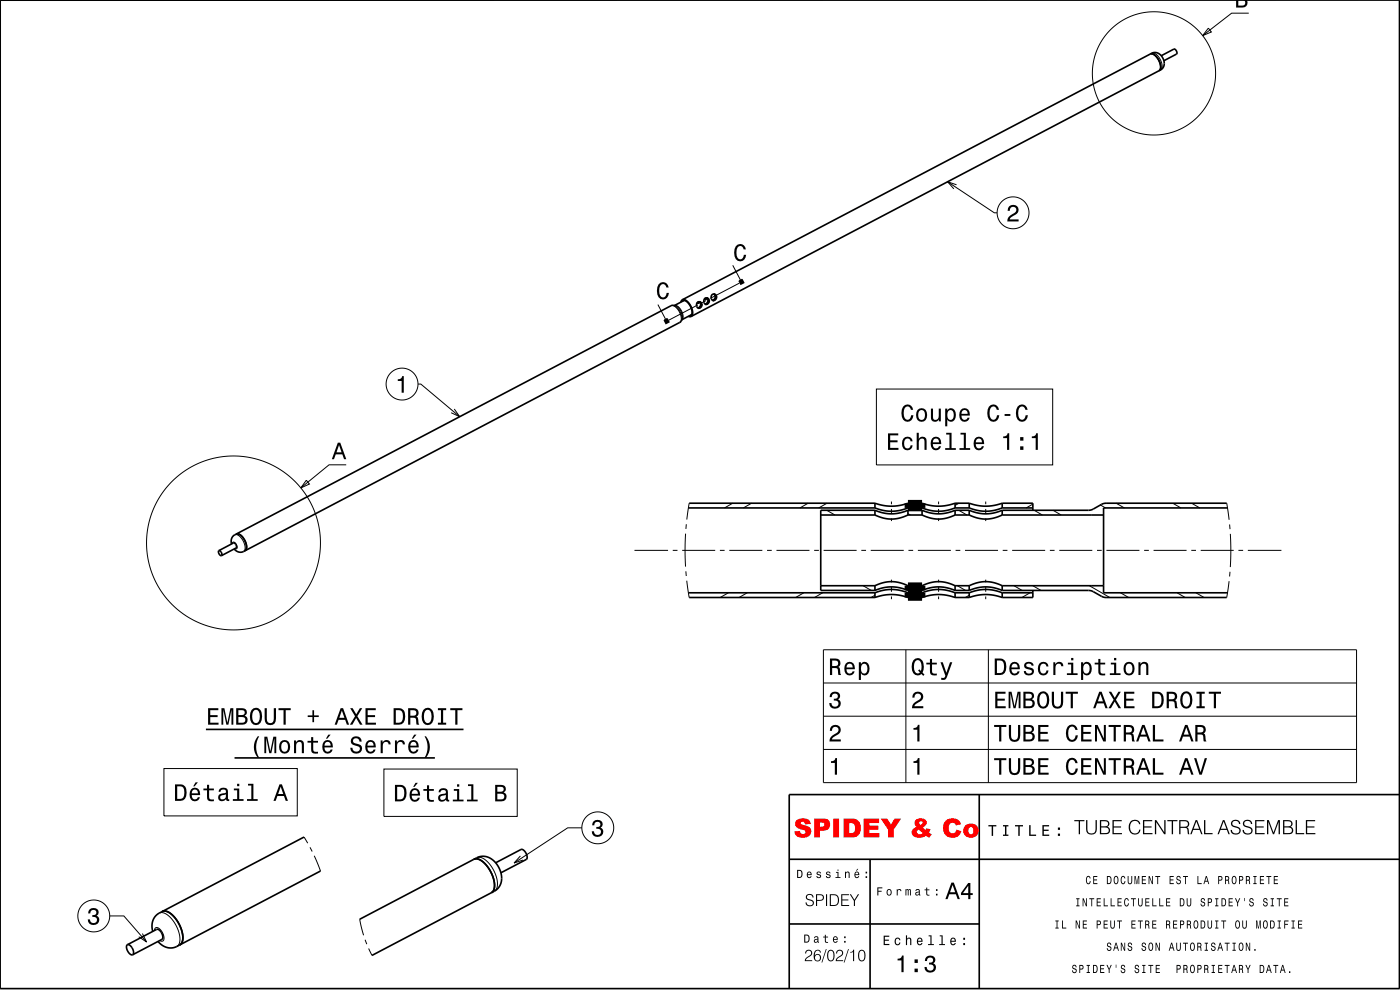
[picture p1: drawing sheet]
<svg xmlns="http://www.w3.org/2000/svg" width="297mm" height="210mm" viewBox="0 0 297 210" stroke-linecap="round" stroke-linejoin="round" font-family="sans-serif">
<g fill="none" stroke="#000" stroke-width=".21">
<path d="M244.4 11.3a1.85 1.85 0 0 1 1.8 1.4l.3 .7a1.28 1.28 0 0 1-.3 1.4M155.4 56.3l1.9 3.5M157.2 59.2l.1 .6-.5-.4M139.6 64.6l1.8 3.6M141.4 67.5v.7l-.5-.5M142.3 64.9a1.83 1.83 0 0 1 1.9 1.4l.3 .9a1.09 1.09 0 0 1-.3 1.2M142.8 64.8a2.97 2.97 0 0 1 1.8 3.2M143.1 64.8a2.27 2.27 0 0 1 1.8 2.4l-.2 .6M143.2 64.8a2.68 2.68 0 0 1 1.5 3M148 64.7l-6.1 3.2M149.8 63.8l-.9 .4M156.9 60l-6.2 3.3"/>
<path d="M49.3 115.3l.1-.3a.93 .93 0 0 1 .7 1.4h-.2M49.8 113.4a1.85 1.85 0 0 1 1.9 1.5l.2 .7a1.28 1.28 0 0 1-.2 1.4M134.6 116.7h7.1M142.7 116.7h1M144.7 116.7h7M145.4 113.2l-.1 3.2 .1 3.8M145.6 111.2l-.1 1M146.2 106.7l-.5 3.5M152.7 116.7h1M154.7 116.7h7M155.4 106.7l-1.7 1M159.4 106.7l-1.7 1"/>
<path d="M162.7 116.7h1M164.7 116.7h7M171.4 106.7l-1.7 1M172.7 116.7h1M174.7 116.7h7M175.4 108.2l1.7 1M175.4 106.7l-1.7 1M182.7 116.7h1M184.7 116.7h7M189.1 106.4v.6M189.1 108v1M189.1 110v.5"/>
<path d="M192.6 108.9l.5 .3M192.7 116.7h1M194.7 116.7h7M199.1 106.4v.6M199.1 108v1M199.1 110v.5M202.7 116.7h1M203.4 108.2l1.7 1M203.4 106.7l-.8 .5M204.7 116.7h7M209.1 106.4v.6M209.1 108v1"/>
<path d="M209.1 110v.5M212.7 116.7h1M214.7 116.7h7M219.1 106.9l-1.4 .8M219.4 108.2l1.7 1M222.7 116.7h1M223.4 108.2l1.7 1M224.7 116.7h7M232.7 116.7h1M233.4 107.1l1.1 .6M234.7 116.7h7M236.8 106.7l1.7 1"/>
<path d="M242.7 116.7h1M244.7 116.7h7M248.8 106.7l1.7 1M252.7 116.7h1M252.8 106.7l1.7 1M254.7 116.7h7M260.2 106.7l.5 3.6M260.9 111.3v.9M261 113.2l.1 3.8-.1 3.3M262.7 116.7h1M264.7 116.7h7.1M145.5 121.2l.1 1"/>
<path d="M145.7 123.2l.5 3.5M154.5 125.7l-1.7 1M158.5 125.7l-1.7 1M170.5 125.7l-1.7 1M174.5 125.7l-1.7 1M183.1 124.2l1.7 1M185.6 126.3l-.8 .4M189.1 123v.5M189.1 124.5v1M189.1 126.5v.6M199.1 123v.5M199.1 124.5v1"/>
<path d="M199.1 126.5v.6M203.1 124.2l1.7 1M205.6 126.3l-.8 .4M209.1 123v.5M209.1 124.5v1M209.1 126.5v.6M215.1 124.2l1.7 1M218.5 125.7l-1.7 1M219.1 124.2l1.7 1M231.1 124.2l4.3 2.5M237.7 125.7l1.7 1M249.7 125.7l1.7 1"/>
<path d="M253.7 125.7l1.7 1M260.7 123.3l-.5 3.4M260.9 121.3l-.1 1M64.5 177.6l.8 1.3M65.8 179.7l.4 .9M32.8 197.4a.57 .57 0 0 1 .4-.7 .57 .57 0 0 1 .7 .3l.5 .8a1.41 1.41 0 0 1 .1 1.8l-.6-.1M33.8 193.7a2.61 2.61 0 0 1 2.8 1.4 5.8 5.8 0 0 1 1.3 5.2l-.4 .5M66.7 181.5l1.3 3.3M76.3 195l.8 3.4M77.5 199.3l.3 1M101.2 182a2.61 2.61 0 0 1 2.7 1.4 5.8 5.8 0 0 1 1.4 5.2l-.4 .4M78.2 201.2l.7 1.5"/>
<circle cx="244.8" cy="15.6" r="13.1"/>
<circle cx="49.5" cy="115.2" r="18.4"/>
</g>
<path d="M192.6 106.7h3v1h-3zM192.6 124.2h3v1h-3zM192.6 125.7h3v1h-3z" fill="none" stroke="#000" stroke-width="1.4" stroke-linecap="butt"/>
<g fill="none" stroke="#000" stroke-width=".35">
<path d="M244 11.5a1.85 1.85 0 0 1 1.9 1.4l.2 .7a1.28 1.28 0 0 1-.2 1.4M244 11.5l.8-.4 .7 .1 .6 .4 .6 .7 .3 1-.1 .7-.3 .6-.7 .4M244 11.5l-99.2 52.1M245.9 15l-99.3 52.1M246.4 11.8l2.6-1.4a.77 .77 0 0 1 .6 1.1l-2.7 1.4M143.2 64.8h-.8l-92.3 48.5M144.6 64a.67 .67 0 0 1 1.2 .1l.8 1.2a1.13 1.13 0 0 1-.2 1.7h-.2M144.7 67.8l-.5 .6-92.2 48.4M144.8 63.6a1.85 1.85 0 0 1 1.8 1.4l.3 .7a1.28 1.28 0 0 1-.3 1.4M144.8 63.6l-.4 .5M145.2 63.7l-2.1 1.1M146 67.1h.6"/>
<path d="M146.7 66.7l-2 1.1M148 64.1l.4-.1 .5 .4-.1 .6-.4 .4-.3-.1-.3-.3v-.4zM148.2 64l-.3 .3M148.3 64l.3 .3v.4l-.2 .4-.3 .2M148.3 64l-.4 .3M148.3 64l.4 .2 .1 .3-.1 .5-.3 .3-.3 .1 .6-.5v-.6l-.4-.3-.5 .3M148.4 64.1l-.6 .2M149.5 63.3l.5-.1 .4 .4v.6l-.4 .4-.4-.1-.2-.3-.1-.5zM149.7 63.2l-.3 .2M149.8 63.2l.3 .2 .1 .4-.2 .4-.4 .3M149.8 63.2l-.4 .3M149.9 63.2l-.5 .3"/>
<path d="M149.9 63.2l.3 .2 .2 .5-.2 .4-.5 .3 .4-.3 .2-.4-.1-.4zM150 63.3l-.6 .2M151 62.5l.5-.1 .5 .4-.1 .5-.4 .4h-.3l-.3-.3v-.5zM151.4 62.4l.3 .3v.4l-.2 .4-.3 .2M151.4 62.4l.4 .2 .1 .5-.3 .4-.4 .2M151.4 62.4l.4 .2 .1 .5-.2 .4-.5 .3M46.4 116.8l3.1-1.6a.76 .76 0 0 1 .6 1l-3.1 1.7M46.4 116.8a.76 .76 0 0 0 .6 1.1M46.4 116.8a.76 .76 0 0 1 .6 1.1M49.7 116.5l1 .6h.7l.6-.3M50.1 113.3a1.85 1.85 0 0 1 1.9 1.4l.2 .7a1.28 1.28 0 0 1-.2 1.4M50.1 113.3a1.87 1.87 0 0 1 1.9 1.4l.2 .7a1.28 1.28 0 0 1-.2 1.4"/>
<path d="M50.1 113.3l-.6 .3-.3 .5-.2 .6 .1 .7M146 107.7h39.6M146.2 106.7h39.4M174.1 109.2h11.5M185.6 106.7l1.8 .5 1.7 .2 1.7-.2 1.8-.5M185.6 107.7l1 .4a8.9 8.9 0 0 0 6-.4M185.6 108.2l1.6 .6 1.8 .2 1.8-.2 1.8-.6M185.6 109.2l2.1 .8a7.6 7.6 0 0 0 4.9-.8M185.6 106.7v1M185.6 108.2v1M185.6 108.2h-11.5v17h11.5M192.6 106.7v1"/>
<path d="M192.6 108.2v1M192.6 107.7h3M192.6 106.7h3M192.6 108.2h3M192.6 109.2h3M195.6 107.7l1 .4a8.9 8.9 0 0 0 6-.4M195.6 106.7l1.8 .5 1.7 .2 1.7-.2 1.8-.5M195.6 108.2l1.6 .6 1.8 .2 1.8-.2 1.8-.6M195.6 109.2l2.1 .8a7.6 7.6 0 0 0 4.9-.8M195.6 106.7v1M195.6 108.2v1M202.6 107.7h3"/>
<path d="M202.6 106.7h3M202.6 106.7v1M202.6 108.2v1M202.6 108.2h3M202.6 109.2h3M205.6 107.7l1 .4a8.9 8.9 0 0 0 6-.4M205.6 106.7l1.8 .5 1.7 .2 1.7-.2 1.8-.5M205.6 108.2l1.6 .6 1.8 .2 1.8-.2 1.8-.6M205.6 109.2l2.1 .8a7.5 7.5 0 0 0 4.9-.8M205.6 106.7v1M205.6 108.2v1M212.6 106.7h6.5v1.5"/>
<path d="M212.6 107.7h6.5M212.6 106.7v1M212.6 108.2v1M212.6 109.2h21.5M260.2 106.7h-25.6l-.7 .2-2 1.1-.7 .2h-18.6M260.4 107.7h-26.3v18h26.3M146 125.7h39.6M146.2 126.7h39.4M174.1 124.2h11.5M185.6 125.7l.7-.2a8.9 8.9 0 0 1 6.3 .2M185.6 126.7l1.8-.4 1.6-.2 1.8 .2 1.8 .4M185.6 125.2l1.8-.5 1.6-.2 1.9 .2 1.7 .5"/>
<path d="M185.6 124.2l1.3-.5a7.4 7.4 0 0 1 5.7 .5M185.6 124.2v1M185.6 125.7v1M192.6 124.2v1M192.6 125.7v1M192.6 125.7h3M192.6 126.7h3M192.6 125.2h3M192.6 124.2h3M195.6 125.7l.7-.2a8.9 8.9 0 0 1 6.3 .2M195.6 126.7l1.8-.4 1.6-.2 1.8 .2 1.8 .4M195.6 125.2l1.8-.5 1.6-.2 1.9 .2 1.7 .5"/>
<path d="M195.6 124.2l1.3-.5a7.4 7.4 0 0 1 5.7 .5M195.6 124.2v1M195.6 125.7v1M202.6 125.7h3M202.6 126.7h3M202.6 124.2v1M202.6 125.7v1M202.6 125.2h3M202.6 124.2h3M205.6 125.7l.7-.2a8.9 8.9 0 0 1 6.3 .2M205.6 126.7l1.8-.4 1.6-.2 1.8 .2 1.8 .4M205.6 125.2l1.8-.5 1.6-.2 1.9 .2 1.7 .5"/>
<path d="M205.6 124.2l1.3-.5a7.4 7.4 0 0 1 5.7 .5M205.6 124.2v1M205.6 125.7v1M212.6 125.2h18.4l.7 .2 2.2 1.2 .7 .1h25.6M212.6 125.7h6.5M212.6 124.2v1M212.6 125.7v1M212.6 124.2h21.5M219.1 125.2v1.5h-6.5M64.5 177.6l-30.1 15.8M207.7 168.6v41.1M296.9 168.6h-129.5v41.1"/>
<path d="M33.5 199.7l1.1 .9 1.1 .4h1.2l1.2-.6M34.4 193.4a2.6 2.6 0 0 1 2.8 1.4 5.8 5.8 0 0 1 1.4 5.2l-.5 .4M34.4 193.4a2.66 2.66 0 0 1 2.8 1.4 5.7 5.7 0 0 1 1.4 5.2l-.5 .4M34.4 193.4l-1.1 .6-.7 .9-.4 1.4 .2 1.3M68 184.8l-29.9 15.6M100.5 182.3a2.6 2.6 0 0 1 2.8 1.4 5.8 5.8 0 0 1 1.4 5.2l-.4 .5M100.5 182.3l1.3-.6h1.2l1.2 .5 1.1 1.1 .8 1.3 .3 1.6-.2 1.3-.7 1.1-26.6 14.1M100.5 182.3l-24.2 12.7M105.1 183l5.4-2.8a1.53 1.53 0 0 1 1.1 2.1l-5.3 2.8M167.4 196h40.3M167.4 182.3h129.5M184.6 182.3v27.4"/>
<path d="M27 200.4l6.2-3.3a1.53 1.53 0 0 1 1.1 2.2l-6.2 3.2M27 200.4a1.54 1.54 0 0 0 1.1 2.1M27 200.4a1.53 1.53 0 0 1 1.1 2.1M296.9 209.7v-209.7h-296.9v209.7h296.9"/>
</g>
<path d="M157.7 59.6l-.8 .4M141.9 67.9l-.9 .5" fill="none" stroke="#000" stroke-width="1" stroke-linecap="butt"/>
<g fill="#000">
<path d="M209.7 175v.3h.7v2h.3v-2h.7v-.3zM212.8 175v.3h.4v1.7h-.4v.3h1.1v-.3h-.4v-1.7h.4v-.3zM215.3 175v.3h.7v2h.3v-2h.7v-.3zM218.3 175v2.3h1.5v-.3h-1.2v-2zM221.1 175v2.3h1.5v-.3h-1.2v-.7h1.1v-.3h-1.1v-.7h1.2v-.3zM224.4 176.8v.5h.5v-.5zM224.4 175.5v.5h.5v-.5z" fill-rule="evenodd"/>
<path d="M227.9 174v.2h.9v2.8h.3v-2.8h1v-.2zM230.4 174v1.9a1.14 1.14 0 0 0 1.1 1.1 1.14 1.14 0 0 0 1.2-1.1v-1.9h-.3v1.8a.87 .87 0 0 1-.9 1 .87 .87 0 0 1-.8-1v-1.8zM233.3 174v3h.9a1.02 1.02 0 0 0 1.3-.6 .8 .8 0 0 0-.6-1 .77 .77 0 0 0 .4-1 .77 .77 0 0 0-1-.4zM233.6 174.2a1.41 1.41 0 0 1 1.4 .3 .52 .52 0 0 1-.4 .8h-1zM233.6 175.5h.8a.62 .62 0 0 1 .8 .6 .62 .62 0 0 1-.8 .6h-.8zM236 174v3h2v-.3h-1.7v-1.2h1.5v-.2h-1.5v-1.1h1.7v-.2zM239.8 174.3l-.3 .5a1.54 1.54 0 0 0 .2 1.6 1.54 1.54 0 0 0 1.5 .6l.6-.6 .1-.4h-.2a.95 .95 0 0 1-.9 .8 .95 .95 0 0 1-1-.8 1.35 1.35 0 0 1 1-1.9 .81 .81 0 0 1 .8 .7h.3a1.2 1.2 0 0 0-.9-.9 1.2 1.2 0 0 0-1.2 .4zM242.5 174v3h2v-.3h-1.8v-1.2h1.6v-.2h-1.6v-1.1h1.7v-.2zM245 174v3h.3v-2.6l1.7 2.6h.3v-3h-.3v2.5l-1.7-2.5zM247.6 174v.2h1v2.8h.3v-2.8h.9v-.2zM250.2 174v3h.2v-1.4h1.2a1.07 1.07 0 0 1 .4 1.2l.3 .2-.2-1.3-.3-.2a.84 .84 0 0 0 .4-1.1 .84 .84 0 0 0-1-.4zM250.4 174.2a1.43 1.43 0 0 1 1.6 .3 .61 .61 0 0 1-.1 .7 .61 .61 0 0 1-.7 .2h-.8zM253.6 174l-1.1 3h.3l.3-1h1.4l.3 1h.3l-1.1-3zM253.8 174.3l.6 1.5h-1.2zM255.4 174v3h1.8v-.3h-1.5v-2.7zM259.4 174l-1.1 3h.3l.3-1h1.4l.3 1h.3l-1.1-3zM259.6 174.3l.6 1.5h-1.2zM261.4 174.1a.87 .87 0 0 0-.1 1.1 .87 .87 0 0 0 .9 .4 .62 .62 0 0 1 .7 .6 .62 .62 0 0 1-.7 .6 .72 .72 0 0 1-.9-.7h-.2a1.09 1.09 0 0 0 1 1 1.09 1.09 0 0 0 1.1-.9 1.49 1.49 0 0 0-1.5-1.1 .6 .6 0 0 1-.1-.8 .6 .6 0 0 1 .8-.1l.3 .1 .1 .5h.3a1.04 1.04 0 0 0-.6-.9 1.04 1.04 0 0 0-1.1 .2zM263.9 174.1a.87 .87 0 0 0-.1 1.1 .87 .87 0 0 0 1 .4 .67 .67 0 0 1 .6 .9 .67 .67 0 0 1-1 .2l-.5-.3v-.3h-.3a1.08 1.08 0 0 0 1 1 1.08 1.08 0 0 0 1.1-.9 1.48 1.48 0 0 0-1.5-1.1 .6 .6 0 0 1-.1-.8 .6 .6 0 0 1 .8-.1l.3 .1 .2 .5h.3a1.04 1.04 0 0 0-.7-.9 1.04 1.04 0 0 0-1.1 .2zM266.3 174v3h2v-.3h-1.8v-1.2h1.6v-.2h-1.6v-1.1h1.7v-.2zM268.8 174v3h.3v-2.7l.9 2.7h.3l.9-2.7v2.7h.3v-3h-.4l-.9 2.6-1-2.6zM272.2 174v3h.8a1.02 1.02 0 0 0 1.3-.6 .8 .8 0 0 0-.5-1 .77 .77 0 0 0 .4-1 .77 .77 0 0 0-1-.4zM272.5 174.2a1.42 1.42 0 0 1 1.4 .3 .52 .52 0 0 1-.4 .8h-1zM272.5 175.5h.8a.62 .62 0 0 1 .8 .6 .62 .62 0 0 1-.8 .6h-.8zM274.9 174v3h1.8v-.3h-1.6v-2.7zM277 174v3h2v-.3h-1.7v-1.2h1.5v-.2h-1.5v-1.1h1.7v-.2z" fill-rule="evenodd"/>
<path d="M169.1 184.5v1.7a.93 .93 0 0 0 1.1-.5 .93 .93 0 0 0-.4-1.2zM169.3 184.7a.65 .65 0 0 1 .7 .7 .65 .65 0 0 1-.7 .6zM171.3 185l-.1 .3a.62 .62 0 0 0 0 .7 .62 .62 0 0 0 .8 .2l.2-.3-.6 .2-.2-.5 .8-.1a.53 .53 0 0 0-.3-.6 .53 .53 0 0 0-.6 .1zM171.5 185.2l.3-.1 .2 .4h-.6zM173.3 185a.52 .52 0 0 0 .1 .6 .52 .52 0 0 0 .5 .1 .28 .28 0 0 1-.2 .4 .28 .28 0 0 1-.3-.3h-.2a.47 .47 0 0 0 .6 .5 .47 .47 0 0 0 .2-.8l-.5-.1a.25 .25 0 0 1 .2-.4 .25 .25 0 0 1 .3 .3h.2l-.3-.4zM175.4 185a.52 .52 0 0 0 0 .6 .52 .52 0 0 0 .6 .1 .28 .28 0 0 1-.3 .4 .28 .28 0 0 1-.3-.3h-.2a.47 .47 0 0 0 .6 .5 .47 .47 0 0 0 .2-.8l-.5-.1a.25 .25 0 0 1 .2-.4 .25 .25 0 0 1 .3 .3h.2l-.3-.4zM177.3 185v.1h.4v1h-.5v.1h1.1v-.1h-.4v-1.1zM177.7 184.5v.2h.2v-.2zM179.3 184.9v1.3h.2v-.9l.3-.2 .2 .2v.9h.2v-.8a.41 .41 0 0 0-.2-.5 .41 .41 0 0 0-.5 .2v-.2zM181.8 184.3l-.2 .4 .5-.4zM181.4 185l-.1 .3a.62 .62 0 0 0 0 .7 .62 .62 0 0 0 .8 .2l.2-.3-.6 .2-.2-.5 .8-.1a.53 .53 0 0 0-.3-.6 .53 .53 0 0 0-.6 .1zM181.6 185.2l.3-.1 .2 .4h-.6zM183.6 185.9v.3h.4v-.3zM183.6 184.9v.4h.4v-.4z" fill-rule="evenodd"/>
<path d="M171.2 189.8a.73 .73 0 0 0-.2 .9 .73 .73 0 0 0 .9 .3 .56 .56 0 0 1 .5 .8 .56 .56 0 0 1-.9 .2l-.3-.3-.1-.3h-.2a.88 .88 0 0 0 .9 .9 .88 .88 0 0 0 .8-1l-.4-.4-.6-.2a.46 .46 0 0 1-.4-.5 .46 .46 0 0 1 .6-.4 .54 .54 0 0 1 .6 .6h.2a.87 .87 0 0 0-.5-.8 .87 .87 0 0 0-.9 .2zM173.1 189.7v2.5h.2v-1.1a1.07 1.07 0 0 0 1.5-.7 .68 .68 0 0 0-.8-.7zM173.3 189.9h.7a.5 .5 0 0 1 .6 .4 .5 .5 0 0 1-.4 .6h-.9zM175.2 189.7v2.5h.3v-2.5zM176 189.7v2.5a1.66 1.66 0 0 0 1.9-.5 1.27 1.27 0 0 0 0-1.4 1.27 1.27 0 0 0-1.3-.6zM176.3 189.9a1.22 1.22 0 0 1 1.4 .5 1.12 1.12 0 0 1-.1 1.3 1.12 1.12 0 0 1-1.3 .3zM178.5 189.7v2.5h1.6v-.2h-1.4v-1h1.3v-.2h-1.3v-.9h1.4v-.2zM180.3 189.7l.8 1.4v1.1h.3v-1.1l.9-1.4h-.3l-.7 1.2-.8-1.2z" fill-rule="evenodd"/>
<path d="M170.6 198.2v1.8a.92 .92 0 0 0 1.1-.6 .92 .92 0 0 0-.4-1.1zM170.8 198.4a.65 .65 0 0 1 .7 .7 .65 .65 0 0 1-.7 .7zM172.8 198.7l-.1 .3h.2a.26 .26 0 0 1 .3-.2 .26 .26 0 0 1 .2 .3 .49 .49 0 0 0-.7 .2 .49 .49 0 0 0 .2 .7l.5-.2 .1 .1 .3 .1v-.2h-.2l-.1-1.1-.3-.1zM172.9 199.5a.28 .28 0 0 1 .5 0 .28 .28 0 0 1-.5 0zM175 198.3v.4h-.4v.2h.4l.1 1 .6 .1v-.2l-.5-.1v-.2v-.6h.5v-.2h-.5v-.4zM176.8 198.8l-.1 .2a.62 .62 0 0 0 .1 .8 .62 .62 0 0 0 .7 .1l.2-.3-.6 .2-.2-.4 .8-.1a.53 .53 0 0 0-.2-.6 .53 .53 0 0 0-.7 .1zM177 198.9l.3-.1 .2 .4h-.6zM179.1 199.6v.4h.3v-.4zM179.1 198.6v.4h.3v-.4z" fill-rule="evenodd"/>
<path d="M186.1 188.2v1.7h.2v-.7h.7v-.2h-.7v-.6h.9v-.2zM188.2 188.8l-.1 .2a.62 .62 0 0 0 .1 .8 .62 .62 0 0 0 .8 0l.1-.2a.62 .62 0 0 0-.1-.8 .62 .62 0 0 0-.8 0zM188.4 188.9l.1-.1a.49 .49 0 0 1 .5 .5 .49 .49 0 0 1-.5 .5l-.2-.3zM190.2 188.6v1.3h.2l.1-1 .4-.1 .1 .2h.2a.42 .42 0 0 0-.3-.4 .42 .42 0 0 0-.5 .2v-.2zM192.1 188.6v1.3h.2v-1l.2-.1 .1 1.1h.2v-1l.1-.1 .1 1.1h.2l-.1-1.3-.4 .2-.2-.2-.2 .2v-.2zM194.3 188.7l-.1 .3h.2a.26 .26 0 0 1 .3-.2 .26 .26 0 0 1 .2 .3 .49 .49 0 0 0-.6 .2 .49 .49 0 0 0 .1 .7l.5-.2 .1 .1h.3v-.1h-.2l-.1-1.1zM194.4 189.5a.28 .28 0 0 1 .5 0 .28 .28 0 0 1-.5 0zM196.5 188.3v.4h-.4v.1h.4l.1 1.1 .6 .1v-.2l-.5-.1v-.2v-.7h.5v-.1h-.5v-.4zM198.6 189.6v.3h.3v-.3zM198.6 188.6v.4h.3v-.4z" fill-rule="evenodd"/>
<path d="M201.8 187.2l-1.2 3.5h.4l.4-1h1.4l.4 1h.4l-1.3-3.5zM202.1 187.7l.5 1.6h-1.1zM205.4 187.3l-1.5 2.1v.5h1.5v.8h.5v-.8h.5v-.4h-.5v-2.2zM205.4 187.9v1.6h-1.1z" fill-rule="evenodd"/>
<path d="M223.9 195.3v.2h.2v1.3h-.2v.2h.7v-.2h-.3v-1.3h.3v-.2zM225.3 195.3v1.7h.9v-.2h-.7v-1.5zM228.2 195.3v1.7h.2v-1.4l.5 1.4h.2v-1.7h-.2v1.4l-.5-1.4zM229.7 195.3v1.7h.9v-.2h-.7v-.6h.6v-.2h-.6v-.5h.7v-.2zM232.7 195.3v1.7h.1v-.8a.52 .52 0 0 0 .7-.3 .52 .52 0 0 0-.4-.6zM232.8 195.5h.3a.29 .29 0 0 1 .3 .3 .29 .29 0 0 1-.3 .2h-.3zM234.1 195.3v1.7h.9v-.2h-.7v-.6h.6v-.2h-.6v-.5h.7v-.2zM235.5 195.3v1a.54 .54 0 0 0 .5 .7l.5-.4v-1.3h-.2v1.2l-.3 .3-.3-.3v-1.2zM237 195.3v.2h.4v1.5h.2v-1.5h.4v-.2zM240 195.3v1.7h.9v-.2h-.7v-.6h.6v-.2h-.6v-.5h.7v-.2zM241.4 195.3v.2h.4v1.5h.2v-1.5h.4v-.2zM242.9 195.3v1.7h.2v-.8l.5 .1 .1 .7h.2l-.2-.8a.7 .7 0 0 0-.1-.9zM243.1 195.5h.3a.29 .29 0 0 1 .2 .3 .29 .29 0 0 1-.3 .2h-.2zM244.4 195.3v1.7h.9v-.2h-.7v-.6h.7v-.2h-.7v-.5h.7v-.2zM247.4 195.3v1.7h.1v-.8l.5 .1 .1 .7h.2l-.2-.8a.7 .7 0 0 0-.1-.9zM247.5 195.5h.3a.29 .29 0 0 1 .3 .3 .29 .29 0 0 1-.3 .2h-.3zM248.9 195.3v1.7h.8v-.2h-.7v-.6h.7v-.2h-.7v-.5h.7v-.2zM250.3 195.3v1.7h.2v-.8a.52 .52 0 0 0 .7-.3 .52 .52 0 0 0-.4-.6zM250.5 195.5h.3a.29 .29 0 0 1 .2 .3 .29 .29 0 0 1-.2 .2h-.3zM251.8 195.3v1.7h.2v-.8l.4 .1 .1 .7h.2l-.2-.9a.49 .49 0 0 0 .2-.5 .49 .49 0 0 0-.4-.3zM252 195.5h.2a.29 .29 0 0 1 .3 .3 .29 .29 0 0 1-.3 .2h-.2zM253.5 195.3a1.15 1.15 0 0 0 .2 1.7 1.01 1.01 0 0 0 .6-.9 1.01 1.01 0 0 0-.6-.9zM253.6 195.5l.1-.1a.91 .91 0 0 1 0 1.4l-.3-.4v-.6zM254.7 195.3v1.7a.93 .93 0 0 0 1-.6 .93 .93 0 0 0-.3-1.1zM254.9 195.5a.68 .68 0 0 1 .7 .5 .68 .68 0 0 1-.4 .8h-.3zM256.2 195.3v1a.54 .54 0 0 0 .5 .7l.4-.4v-1.3h-.2v1.2l-.2 .3-.3-.3v-1.2zM257.8 195.3v.2h.2v1.3h-.2v.2h.7v-.2h-.3v-1.3h.3v-.2zM259.1 195.3v.2h.4v1.5h.2v-1.5h.4v-.2zM262.3 195.3a1.15 1.15 0 0 0 .2 1.7 1.02 1.02 0 0 0 0-1.8zM262.4 195.5l.1-.1a.91 .91 0 0 1 0 1.4l-.3-.4zM263.5 195.3v1a.54 .54 0 0 0 .5 .7l.5-.4v-1.3h-.2v1.2l-.3 .3-.3-.3v-1.2zM266.5 195.3v1.7h.1v-1.6l.3 1.6h.2l.2-1.6v1.6h.2v-1.7h-.3l-.2 1.5-.3-1.5zM268.2 195.3a1.15 1.15 0 0 0 .2 1.7 1.02 1.02 0 0 0 0-1.8zM268.3 195.5l.1-.1a.91 .91 0 0 1 0 1.4l-.3-.4zM269.4 195.3v1.7a.93 .93 0 0 0 1-.6 .93 .93 0 0 0-.3-1.1zM269.6 195.5a.68 .68 0 0 1 .7 .5 .68 .68 0 0 1-.4 .8h-.3zM271 195.3v.2h.3v1.3h-.3v.2h.7v-.2h-.2v-1.3h.2v-.2zM272.4 195.3v1.7h.2v-.8h.6v-.2h-.6v-.5h.8v-.2zM274 195.3v.2h.2v1.3h-.2v.2h.7v-.2h-.3v-1.3h.3v-.2zM275.4 195.3v1.7h.9v-.2h-.7v-.6h.6v-.2h-.6v-.5h.7v-.2z" fill-rule="evenodd"/>
<path d="M228.3 190.5v.2h.3v1.3h-.3v.3h.7v-.3h-.2v-1.3h.2v-.2zM229.7 190.5v1.8h.1v-1.5l.6 1.5h.2v-1.8h-.2v1.4l-.5-1.4zM231.1 190.5v.2h.4v1.6h.2v-1.6h.4v-.2zM232.7 190.5v1.8h.8v-.3h-.7v-.5h.7v-.2h-.7v-.6h.7v-.2zM234.1 190.5v1.8h.9v-.3h-.7v-1.5zM235.6 190.5v1.8h.9v-.3h-.7v-1.5zM237.1 190.5v1.8h.9v-.3h-.7v-.5h.6v-.2h-.6v-.6h.6v-.2zM238.8 190.6a1.15 1.15 0 0 0 .2 1.7 .61 .61 0 0 0 .5-.7h-.2l-.2 .5a.75 .75 0 0 1-.5-.7 .75 .75 0 0 1 .4-.7l.3 .4h.2l-.1-.3a.43 .43 0 0 0-.6-.2zM239.9 190.5v.2h.5v1.6h.1v-1.6h.5v-.2zM241.4 190.5l.1 1.4a.46 .46 0 0 0 .4 .4 .46 .46 0 0 0 .5-.4v-1.4h-.2v1.3l-.3 .3-.3-.3v-1.3zM243 190.5v1.8h.9v-.3h-.7v-.5h.6v-.2h-.6v-.6h.6v-.2zM244.5 190.5v1.8h.9v-.3h-.8v-1.5zM245.9 190.5v1.8h.9v-.3h-.7v-1.5zM247.4 190.5v1.8h.9v-.3h-.7v-.5h.6v-.2h-.6v-.6h.7v-.2zM250.3 190.5v1.8a.93 .93 0 0 0 1-.6 .93 .93 0 0 0-.3-1.1zM250.5 190.7a.68 .68 0 0 1 .6 .6 .68 .68 0 0 1-.4 .7h-.2zM251.7 190.5l.1 1.4a.46 .46 0 0 0 .4 .4 .46 .46 0 0 0 .5-.4v-1.4h-.2v1.3l-.3 .3-.2-.3-.1-1.3zM254.8 190.6a.59 .59 0 0 0 0 .7 .59 .59 0 0 0 .6 .3 .32 .32 0 0 1-.2 .5 .32 .32 0 0 1-.3-.4h-.2a.53 .53 0 0 0 .5 .6 .53 .53 0 0 0 .5-.6 .53 .53 0 0 0-.6-.5 .28 .28 0 0 1-.2-.3 .28 .28 0 0 1 .4-.2 .28 .28 0 0 1 .2 .4l.1-.1a.47 .47 0 0 0-.2-.5 .47 .47 0 0 0-.6 .1zM256.2 190.5v1.8h.2v-.8a.52 .52 0 0 0 .7-.3 .52 .52 0 0 0-.4-.7zM256.4 190.8h.3a.29 .29 0 0 1 .2 .2 .29 .29 0 0 1-.3 .3h-.2zM257.8 190.5v.2h.2v1.3h-.2v.3h.7v-.3h-.3v-1.3h.3v-.2zM259.1 190.5v1.8a.93 .93 0 0 0 1-.6 .93 .93 0 0 0-.3-1.1zM259.3 190.7a.68 .68 0 0 1 .7 .6 .68 .68 0 0 1-.4 .7h-.3zM260.6 190.5v1.8h.9v-.3h-.7v-.5h.7v-.2h-.7v-.6h.7v-.2zM262 190.5l.5 1.1v.7h.2v-.7l.4-1.1h-.2l-.3 .9-.4-.9zM264 190.5v.6h.1v-.6zM265.2 190.6a.59 .59 0 0 0-.1 .7 .59 .59 0 0 0 .6 .3 .32 .32 0 0 1-.2 .5 .32 .32 0 0 1-.3-.4h-.2a.53 .53 0 0 0 .5 .6 .53 .53 0 0 0 .5-.6 .53 .53 0 0 0-.6-.5 .28 .28 0 0 1-.2-.3 .28 .28 0 0 1 .4-.2 .28 .28 0 0 1 .2 .4l.2-.1a.47 .47 0 0 0-.3-.5 .47 .47 0 0 0-.5 .1zM268.1 190.6a.59 .59 0 0 0 0 .7 .59 .59 0 0 0 .6 .3 .32 .32 0 0 1-.2 .5 .32 .32 0 0 1-.4-.4h-.2a.53 .53 0 0 0 .6 .6 .53 .53 0 0 0 .5-.6 .53 .53 0 0 0-.7-.5 .28 .28 0 0 1-.1-.3 .28 .28 0 0 1 .3-.2 .28 .28 0 0 1 .2 .4l.2-.1a.47 .47 0 0 0-.2-.5 .47 .47 0 0 0-.6 .1zM269.6 190.5v.2h.2v1.3h-.2v.3h.7v-.3h-.3v-1.3h.3v-.2zM270.9 190.5v.2h.4v1.6h.2v-1.6h.4v-.2zM272.4 190.5v1.8h.9v-.3h-.7v-.5h.6v-.2h-.6v-.6h.7v-.2z" fill-rule="evenodd"/>
<path d="M230.7 185.8a1.15 1.15 0 0 0 .2 1.8 .6 .6 0 0 0 .5-.7h-.2l-.2 .4a.75 .75 0 0 1-.5-.6 .75 .75 0 0 1 .4-.7l.3 .3h.2l-.1-.2a.44 .44 0 0 0-.6-.3zM231.9 185.8v1.7h.9v-.2h-.7v-.5h.6v-.3h-.6v-.5h.7v-.2zM234.8 185.8v1.7a.93 .93 0 0 0 1-.5 .93 .93 0 0 0-.3-1.1zM235 186a.68 .68 0 0 1 .7 .6 .68 .68 0 0 1-.4 .7h-.3zM236.5 185.8a1.16 1.16 0 0 0 .3 1.8 1.01 1.01 0 0 0 .5-.9 1.01 1.01 0 0 0-.5-.9zM236.6 186h.2a.91 .91 0 0 1 0 1.4l-.3-.4zM238 185.8a1.15 1.15 0 0 0 .3 1.8 .6 .6 0 0 0 .5-.7h-.2l-.2 .4a.76 .76 0 0 1-.5-.6 .76 .76 0 0 1 .4-.7l.2 .3h.2v-.2a.44 .44 0 0 0-.7-.3zM239.2 185.8l.1 1.4a.46 .46 0 0 0 .4 .4 .46 .46 0 0 0 .5-.4v-1.4h-.2v1.3l-.3 .3-.3-.3v-1.3zM240.7 185.8v1.7h.1v-1.5l.3 1.5h.2l.2-1.5v1.5h.2v-1.7h-.3l-.2 1.5-.3-1.5zM242.2 185.8v1.7h.9v-.2h-.7v-.5h.6v-.3h-.6v-.5h.7v-.2zM243.7 185.8v1.7h.1v-1.4l.6 1.4h.2v-1.7h-.2v1.4l-.5-1.4zM245.1 185.8v.2h.4v1.5h.2v-1.5h.4v-.2zM248.1 185.8v1.7h.9v-.2h-.7v-.5h.6v-.3h-.6v-.5h.7v-.2zM249.7 185.9a.59 .59 0 0 0-.1 .7 .59 .59 0 0 0 .6 .3 .32 .32 0 0 1-.1 .5 .32 .32 0 0 1-.4-.4h-.2a.53 .53 0 0 0 .5 .6 .53 .53 0 0 0 .6-.6 .53 .53 0 0 0-.7-.5 .28 .28 0 0 1-.1-.3 .28 .28 0 0 1 .3-.2 .28 .28 0 0 1 .2 .3h.2a.47 .47 0 0 0-.3-.5 .47 .47 0 0 0-.5 .1zM251 185.8v.2h.4v1.5h.2v-1.5h.4v-.2zM254 185.8v1.7h.9v-.2h-.7v-1.5zM255.8 185.8l-.5 1.7h.2l.1-.5h.6l.1 .5h.2l-.5-1.7zM255.9 186.1l.2 .7h-.4zM258.4 185.8v1.7h.2v-.7a.52 .52 0 0 0 .7-.3 .52 .52 0 0 0-.4-.7zM258.6 186h.3a.28 .28 0 0 1 .3 .3 .28 .28 0 0 1-.3 .3h-.3zM259.9 185.8v1.7h.2v-.7l.4 .1 .1 .6h.2l-.2-.8a.5 .5 0 0 0 .2-.5 .5 .5 0 0 0-.4-.4zM260.1 186h.2a.28 .28 0 0 1 .3 .3 .28 .28 0 0 1-.3 .3h-.2zM261.6 185.8a1.15 1.15 0 0 0 .2 1.8 1.01 1.01 0 0 0 .6-.9 1.01 1.01 0 0 0-.6-.9zM261.7 186h.1a.9 .9 0 0 1 0 1.4l-.3-.4v-.6zM262.9 185.8v1.7h.1v-.7a.52 .52 0 0 0 .7-.3 .52 .52 0 0 0-.4-.7zM263 186h.3a.28 .28 0 0 1 .3 .3 .28 .28 0 0 1-.3 .3h-.3zM264.3 185.8v1.7h.2v-.7l.4 .1 .1 .6h.2l-.2-.8a.5 .5 0 0 0 .2-.5 .5 .5 0 0 0-.4-.4zM264.5 186h.2a.28 .28 0 0 1 .3 .3 .28 .28 0 0 1-.3 .3h-.2zM265.9 185.8v.2h.2v1.3h-.2v.2h.7v-.2h-.3v-1.3h.3v-.2zM267.3 185.8v1.7h.9v-.2h-.7v-.5h.6v-.3h-.6v-.5h.6v-.2zM268.7 185.8v.2h.4v1.5h.2v-1.5h.4v-.2zM270.2 185.8v1.7h.9v-.2h-.7v-.5h.6v-.3h-.6v-.5h.7v-.2z" fill-rule="evenodd"/>
<path d="M171 201.7l-.2 .6h.2a.55 .55 0 0 1 .5-.6 .55 .55 0 0 1 .6 .4 .55 .55 0 0 1-.4 .6l-.8 .6-.2 .6h1.6v-.2h-1.3l.5-.6a.85 .85 0 0 0 .8-.7 .85 .85 0 0 0-.4-.9h-.7zM173 201.6l-.4 .9a.95 .95 0 0 0 .2 1.2 .95 .95 0 0 0 1.2 0 .78 .78 0 0 0 0-1.1 .78 .78 0 0 0-1.2 .1 .85 .85 0 0 1 .7-1.1l.3 .1 .1 .4h.3a.7 .7 0 0 0-.5-.6 .7 .7 0 0 0-.7 .1zM173 202.7a.57 .57 0 0 1 .8 .1 .57 .57 0 0 1 0 .7 .57 .57 0 0 1-.8 .1l-.1-.5zM175.2 201.3l-.9 2.9h.1l1-2.9zM175.7 201.8a1.43 1.43 0 0 0 .6 2.2 1.41 1.41 0 0 0 .3-2.5h-.7zM176 201.7h.5a1.69 1.69 0 0 1 0 2h-.5a1.7 1.7 0 0 1 0-2zM177.6 201.7l-.2 .6h.2a.55 .55 0 0 1 .4-.6 .55 .55 0 0 1 .7 .4 .55 .55 0 0 1-.5 .6l-.8 .6-.1 .6h1.6v-.2h-1.4l.5-.6a.85 .85 0 0 0 .8-.7 .85 .85 0 0 0-.4-.9h-.6zM179.9 201.3l-.9 2.9h.2l.9-2.9zM180.4 201.9v.2l.6-.2v2h.2v-2.4h-.2a.5 .5 0 0 1-.6 .4zM182.2 201.8a1.43 1.43 0 0 0 .6 2.2 1.41 1.41 0 0 0 .4-2.5h-.7zM182.6 201.7h.5a1.69 1.69 0 0 1 0 2h-.5a1.7 1.7 0 0 1 0-2z" fill-rule="evenodd"/>
<path d="M187.5 198.5v2h1.2v-.3h-1v-.6h.9v-.3h-.9v-.6h1v-.2zM190 199.1a.83 .83 0 0 0-.2 .9 .83 .83 0 0 0 .8 .5l.4-.6h-.2l-.2 .4a.58 .58 0 0 1-.6-.6 .58 .58 0 0 1 .6-.6l.2 .3h.2a.59 .59 0 0 0-.4-.5 .59 .59 0 0 0-.6 .2zM192.2 198.4v2.1h.2l.1-1.1 .3-.3 .3 .2v1.2h.2v-1a.48 .48 0 0 0-.3-.6 .48 .48 0 0 0-.6 .3v-.8zM194.7 199.1a.83 .83 0 0 0-.2 .9 .83 .83 0 0 0 .8 .5l.4-.5-.7 .3-.2-.5h.9v-.1a.61 .61 0 0 0-.3-.7 .61 .61 0 0 0-.7 .1zM194.9 199.2l.4-.1 .2 .5h-.7zM197 198.4v.2h.4v1.7h-.5v.2h1.2v-.2h-.5v-1.9zM199.4 198.4v.2h.3v1.7h-.5v.2h1.3v-.2h-.5v-1.9zM201.7 199.1a.83 .83 0 0 0-.1 .9 .83 .83 0 0 0 .8 .5l.4-.5-.8 .3-.2-.5h1v-.1a.61 .61 0 0 0-.3-.7 .61 .61 0 0 0-.8 .1zM201.9 199.2l.4-.1 .2 .5h-.7zM204.4 200v.5h.3v-.5zM204.4 198.9v.5h.3v-.5z" fill-rule="evenodd"/>
<path d="M190.4 203.4v.3h.8v2.5h.5v-3.5h-.3a.77 .77 0 0 1-1 .7zM194 205.5v.7h.7v-.7zM194 203.5v.8h.7v-.8zM196.5 203l-.3 .9h.5a.62 .62 0 0 1 .3-.8 .62 .62 0 0 1 .8 .3 .62 .62 0 0 1-.2 .8h-.5v.4a.72 .72 0 0 1 .9 .4 .72 .72 0 0 1-.5 1 .72 .72 0 0 1-.9-.5v-.4h-.5a1.18 1.18 0 0 0 1.5 1.2 1.18 1.18 0 0 0 .6-1.8l-.2-.2a.97 .97 0 0 0 .2-1.3 .97 .97 0 0 0-1.3-.2z" fill-rule="evenodd"/>
<path d="M227.6 204.8a.59 .59 0 0 0-.1 .6 .59 .59 0 0 0 .6 .3 .32 .32 0 0 1-.1 .5 .32 .32 0 0 1-.4-.4h-.2a.53 .53 0 0 0 .5 .6 .53 .53 0 0 0 .6-.6 .53 .53 0 0 0-.7-.4 .28 .28 0 0 1-.1-.4 .28 .28 0 0 1 .3-.2 .28 .28 0 0 1 .2 .4h.2a.47 .47 0 0 0-.3-.5 .47 .47 0 0 0-.5 .1zM229 204.7v1.7h.2v-.7a.52 .52 0 0 0 .7-.4 .52 .52 0 0 0-.4-.6zM229.2 204.9h.2a.28 .28 0 0 1 .3 .3 .28 .28 0 0 1-.3 .3h-.2zM230.5 204.7v.2h.3v1.3h-.3v.2h.7v-.2h-.2v-1.3h.2v-.2zM231.9 204.7v1.7a.93 .93 0 0 0 1-.6 .93 .93 0 0 0-.3-1.1zM232.1 204.9a.68 .68 0 0 1 .6 .5 .68 .68 0 0 1-.4 .8h-.2zM233.4 204.7v1.7h.9v-.2h-.7v-.6h.6v-.2h-.6v-.5h.7v-.2zM234.7 204.7l.5 1v.7h.2v-.7l.5-1h-.3l-.3 .8-.4-.8zM236.7 204.6v.7h.1v-.7zM237.9 204.8a.59 .59 0 0 0 0 .6 .59 .59 0 0 0 .6 .3 .32 .32 0 0 1-.2 .5 .32 .32 0 0 1-.4-.4h-.2a.53 .53 0 0 0 .6 .6 .53 .53 0 0 0 .5-.6 .53 .53 0 0 0-.7-.4 .28 .28 0 0 1-.1-.4 .28 .28 0 0 1 .3-.2 .28 .28 0 0 1 .2 .4h.2a.47 .47 0 0 0-.2-.5 .47 .47 0 0 0-.6 .1zM240.8 204.8a.59 .59 0 0 0 0 .6 .59 .59 0 0 0 .6 .3 .32 .32 0 0 1-.2 .5 .32 .32 0 0 1-.3-.4h-.2a.53 .53 0 0 0 .5 .6 .53 .53 0 0 0 .5-.6 .53 .53 0 0 0-.6-.4 .28 .28 0 0 1-.2-.4 .28 .28 0 0 1 .4-.2 .28 .28 0 0 1 .2 .4h.1a.47 .47 0 0 0-.2-.5 .47 .47 0 0 0-.6 .1zM242.3 204.7v.2h.3v1.3h-.3v.2h.7v-.2h-.3v-1.3h.3v-.2zM243.6 204.7v.2h.4v1.5h.2v-1.5h.4v-.2zM245.2 204.7v1.7h.9v-.2h-.7v-.6h.6v-.2h-.6v-.5h.7v-.2zM249.6 204.7v1.7h.2v-.7a.52 .52 0 0 0 .7-.4 .52 .52 0 0 0-.4-.6zM249.8 204.9h.2a.28 .28 0 0 1 .3 .3 .28 .28 0 0 1-.3 .3h-.2zM251 204.7v1.7h.2v-.7h.5l.1 .7h.2l-.2-.8a.7 .7 0 0 0-.1-.9zM251.2 204.9h.3a.28 .28 0 0 1 .2 .3 .28 .28 0 0 1-.3 .3h-.2zM252.8 204.7a1.15 1.15 0 0 0 .2 1.7 1.01 1.01 0 0 0 .5-.9 1.01 1.01 0 0 0-.5-.9zM252.8 204.9l.2-.1a.91 .91 0 0 1 0 1.4l-.3-.4zM254 204.7v1.7h.2v-.7a.52 .52 0 0 0 .7-.4 .52 .52 0 0 0-.4-.6zM254.2 204.9h.2a.28 .28 0 0 1 .3 .3 .28 .28 0 0 1-.3 .3h-.2zM255.5 204.7v1.7h.2v-.7h.4l.1 .7h.2l-.2-.8a.7 .7 0 0 0-.1-.9zM255.7 204.9h.2a.28 .28 0 0 1 .3 .3 .28 .28 0 0 1-.3 .3h-.2zM257 204.7v.2h.3v1.3h-.3v.2h.7v-.2h-.2v-1.3h.2v-.2zM258.4 204.7v1.7h.9v-.2h-.7v-.6h.6v-.2h-.6v-.5h.7v-.2zM259.8 204.7v.2h.4v1.5h.2v-1.5h.5v-.2zM261.7 204.7l-.5 1.7h.2l.1-.5h.6l.1 .5h.2l-.5-1.7zM261.8 204.9l.2 .8h-.4zM262.8 204.7v1.7h.2v-.7h.4l.2 .7h.2l-.2-.8a.7 .7 0 0 0-.1-.9zM263 204.9h.2a.28 .28 0 0 1 .3 .3 .28 .28 0 0 1-.3 .3h-.2zM264.2 204.7l.5 1v.7h.2v-.7l.4-1h-.2l-.3 .8-.4-.8zM267.2 204.7v1.7a.93 .93 0 0 0 1-.6 .93 .93 0 0 0-.3-1.1zM267.4 204.9a.68 .68 0 0 1 .7 .5 .68 .68 0 0 1-.4 .8h-.3zM269.1 204.7l-.5 1.7h.1l.2-.5h.6l.1 .5h.2l-.5-1.7zM269.2 204.9l.2 .8h-.4zM270.1 204.7v.2h.5v1.5h.1v-1.5h.5v-.2zM272 204.7l-.5 1.7h.2l.1-.5h.6l.1 .5h.2l-.5-1.7zM272.1 204.9l.2 .8h-.4zM273.5 206v.4h.2v-.4z" fill-rule="evenodd"/>
<path d="M234.9 200.1a.59 .59 0 0 0 0 .6 .59 .59 0 0 0 .6 .3 .32 .32 0 0 1-.2 .5 .32 .32 0 0 1-.3-.4h-.2a.53 .53 0 0 0 .5 .6 .53 .53 0 0 0 .5-.6 .53 .53 0 0 0-.6-.4 .28 .28 0 0 1-.2-.4 .28 .28 0 0 1 .4-.2 .28 .28 0 0 1 .2 .4h.2a.47 .47 0 0 0-.3-.5 .47 .47 0 0 0-.6 .1zM236.7 200l-.6 1.7h.2l.2-.5h.5l.2 .5h.2l-.5-1.7zM236.8 200.2l.2 .8h-.5zM237.8 200v1.7h.1v-1.4l.6 1.4h.2v-1.7h-.2v1.4l-.5-1.4zM239.4 200.1a.59 .59 0 0 0-.1 .6 .59 .59 0 0 0 .6 .3 .32 .32 0 0 1-.1 .5 .32 .32 0 0 1-.4-.4h-.2a.53 .53 0 0 0 .5 .6 .53 .53 0 0 0 .6-.6 .53 .53 0 0 0-.7-.4 .28 .28 0 0 1-.1-.4 .28 .28 0 0 1 .3-.2 .28 .28 0 0 1 .2 .4h.2a.47 .47 0 0 0-.3-.5 .47 .47 0 0 0-.5 .1zM242.3 200.1a.59 .59 0 0 0 0 .6 .59 .59 0 0 0 .6 .3 .32 .32 0 0 1-.2 .5 .32 .32 0 0 1-.4-.4h-.1a.53 .53 0 0 0 .5 .6 .53 .53 0 0 0 .5-.6 .53 .53 0 0 0-.6-.4 .28 .28 0 0 1-.2-.4 .28 .28 0 0 1 .4-.2 .28 .28 0 0 1 .1 .4h.2a.47 .47 0 0 0-.2-.5 .47 .47 0 0 0-.6 .1zM243.9 200a1.15 1.15 0 0 0 .2 1.7 1.01 1.01 0 0 0 .6-.9 1.01 1.01 0 0 0-.6-.9zM244 200.2l.1-.1a.91 .91 0 0 1 0 1.4l-.3-.4zM245.1 200v1.7h.2v-1.4l.5 1.4h.3v-1.7h-.2v1.4l-.5-1.4zM248.4 200l-.5 1.7h.2l.2-.5h.5l.2 .5h.2l-.5-1.7zM248.5 200.2l.3 .8h-.5zM249.5 200v1a.54 .54 0 0 0 .5 .7l.4-.1 .1-.3v-1.3h-.2v1.3l-.3 .2-.3-.2v-1.3zM251 200v.2h.4v1.5h.2v-1.5h.4v-.2zM252.8 200a1.15 1.15 0 0 0 .2 1.7 1.01 1.01 0 0 0 .5-.9 1.01 1.01 0 0 0-.5-.9zM252.8 200.2l.2-.1a.91 .91 0 0 1 0 1.4l-.3-.4zM254 200v1.7h.2v-.7h.4l.1 .7h.2l-.1-.8a.62 .62 0 0 0-.3-.9zM254.2 200.2h.2a.29 .29 0 0 1 .3 .3 .29 .29 0 0 1-.3 .2h-.2zM255.6 200v.2h.2v1.3h-.2v.2h.7v-.2h-.3v-1.3h.3v-.2zM257.1 200.1a.59 .59 0 0 0-.1 .6 .59 .59 0 0 0 .6 .3 .32 .32 0 0 1-.2 .5 .32 .32 0 0 1-.3-.4h-.2a.53 .53 0 0 0 .5 .6 .53 .53 0 0 0 .5-.6 .53 .53 0 0 0-.6-.4 .28 .28 0 0 1-.2-.4 .28 .28 0 0 1 .4-.2 .28 .28 0 0 1 .2 .4h.2a.47 .47 0 0 0-.3-.5 .47 .47 0 0 0-.5 .1zM258.8 200l-.6 1.7h.2l.2-.5h.5l.2 .5h.2l-.5-1.7zM258.9 200.2l.2 .8h-.5zM259.8 200v.2h.4v1.5h.2v-1.5h.5v-.2zM261.5 200v.2h.2v1.3h-.2v.2h.7v-.2h-.3v-1.3h.3v-.2zM263.1 200a1.15 1.15 0 0 0 .2 1.7 1.01 1.01 0 0 0 .5-.9 1.01 1.01 0 0 0-.5-.9zM263.1 200.2l.2-.1a.91 .91 0 0 1 0 1.4l-.3-.4zM264.3 200v1.7h.2v-1.4l.5 1.4h.2v-1.7h-.2v1.4l-.5-1.4zM266.1 201.3v.4h.3v-.4z" fill-rule="evenodd"/>
</g>
<g fill="#f00">
<path d="M169 174a2.08 2.08 0 0 1 2.9 .3l.1 .5-1.2 .1a.46 .46 0 0 0-.4-.6 .46 .46 0 0 0-.5 .3 .59 .59 0 0 0 .7 .4 1.33 1.33 0 0 1 1.4 .8 1.33 1.33 0 0 1-.4 1.5 2.28 2.28 0 0 1-2.9-.3l-.2-.7h1.2a.57 .57 0 0 0 .5 .6 .57 .57 0 0 0 .7-.5l-.5-.3a1.6 1.6 0 0 1-1.7-1.5z" fill-rule="evenodd"/>
<path d="M172.7 173.6h2.1a1.29 1.29 0 0 1 1.3 1.4 1.29 1.29 0 0 1-1.5 1.2h-.7v1.4h-1.2zM173.9 174.5v.9h.3a.46 .46 0 0 0 .7-.3 .46 .46 0 0 0-.3-.6z" fill-rule="evenodd"/>
<path d="M176.8 173.6h1.2v4h-1.2z" fill-rule="evenodd"/>
<path d="M178.9 173.6h1.9a1.98 1.98 0 0 1 1.7 2.9 1.64 1.64 0 0 1-1.7 1.1h-1.9zM180.2 174.6v2.1a1.09 1.09 0 0 0 1.2-.8 1.09 1.09 0 0 0-.6-1.3z" fill-rule="evenodd"/>
<path d="M183.2 173.6h3.3v1h-2.1v.5h1.9v.9h-1.9v.7h2.2v.9h-3.4z" fill-rule="evenodd"/>
<path d="M186.8 173.6h1.4l.8 1.3 .8-1.3h1.4l-1.6 2.4v1.6h-1.2v-1.6z" fill-rule="evenodd"/>
<path d="M194.3 173.9a1.63 1.63 0 0 1 2.3 .3 1.16 1.16 0 0 1-.8 1.3l.6 .6 .1-.4 .9 .2-.3 .7 .6 .4-.6 .7-.3-.2a.41 .41 0 0 0-.8 0l-.1 .1a1.85 1.85 0 0 1-2.5-.8 1.24 1.24 0 0 1 1-1.4 1.04 1.04 0 0 1-.1-1.5zM194.9 174.6a.4 .4 0 0 0 .8 0 .4 .4 0 0 0-.8 0zM194.7 176.1a.52 .52 0 0 0-.1 .7 .52 .52 0 0 0 .7 .2l.5-.2-.9-.8z" fill-rule="evenodd"/>
<path d="M200.6 174.1a2.06 2.06 0 0 1 3.3 .8l-1.1 .2a.8 .8 0 0 0-1.1-.5 .8 .8 0 0 0-.4 1 .83 .83 0 0 0 .6 1.1 .83 .83 0 0 0 1-.7l1 .3a2.04 2.04 0 0 1-2.7 1.2 2.04 2.04 0 0 1-1-2.8z" fill-rule="evenodd"/>
<path d="M204.3 176.2a1.6 1.6 0 0 1 3.2 0 1.6 1.6 0 0 1-3.2 0zM205.6 175.6a.88 .88 0 0 0 .4 1.4 .84 .84 0 0 0 .5-.8 .84 .84 0 0 0-.5-.8z" fill-rule="evenodd"/>
</g>
<g fill="#000">
<path d="M262.2 0v1.6h1.3a1.02 1.02 0 0 0 1-.5 1.02 1.02 0 0 0 0-1.1zM262.7 0h.8a.6 .6 0 0 1 .7 .6 .6 .6 0 0 1-.7 .6h-.8z" fill-rule="evenodd"/>
<path d="M156.1 52.2a1.19 1.19 0 0 1 1.3-.4 1.19 1.19 0 0 1 .8 1.1h-.4a.7 .7 0 0 0-.6-.7 .7 .7 0 0 0-.8 .3 1.69 1.69 0 0 0 .6 2.5 .89 .89 0 0 0 .8-1h.5a1.24 1.24 0 0 1-1.1 1.4 1.24 1.24 0 0 1-1.4-1v-1.6z" fill-rule="evenodd"/>
<path d="M214.1 43.8a1.18 1.18 0 0 1 1.9 .3 1.18 1.18 0 0 1-1 1.7l-.5 .3-.3 .4h1.9v.5h-2.4a1.8 1.8 0 0 1 1.4-1.8 .71 .71 0 0 0 .5-.8 .71 .71 0 0 0-.9-.5 .71 .71 0 0 0-.5 .8h-.4z" fill-rule="evenodd"/>
<path d="M139.7 60.3a1.19 1.19 0 0 1 1.3-.4 1.19 1.19 0 0 1 .9 1.1h-.5a.7 .7 0 0 0-.5-.7 .7 .7 0 0 0-.8 .3 1.69 1.69 0 0 0 .6 2.5 .9 .9 0 0 0 .7-1h.5a1.24 1.24 0 0 1-1.1 1.4 1.24 1.24 0 0 1-1.4-1v-1.6z" fill-rule="evenodd"/>
<path d="M71.7 93.9l-1.3 3.5h.5l.3-1h1.4l.4 1h.5l-1.3-3.5zM71.9 94.4l.6 1.6h-1.1z" fill-rule="evenodd"/>
<path d="M84.4 80.5a.77 .77 0 0 0 .9-.7h.4v3.5h-.5v-2.5h-.8z" fill-rule="evenodd"/>
<path d="M188.4 91.9v3.5h2.2v-.4h-1.8v-1.2h1.6v-.4h-1.6v-1h1.8v-.5zM191.7 93a1.53 1.53 0 0 0 .8 2.5 1.06 1.06 0 0 0 1.1-1h-.4a.67 .67 0 0 1-.7 .6 .67 .67 0 0 1-.7-.6 1.12 1.12 0 0 1 .7-1.5 .6 .6 0 0 1 .7 .6h.4a1.09 1.09 0 0 0-.8-.9 1.09 1.09 0 0 0-1.1 .3zM194.5 91.8v3.6h.4v-1.5a.63 .63 0 0 1 .4-.8 .63 .63 0 0 1 .8 .3v2h.5v-1.8a.88 .88 0 0 0-.6-.9 .88 .88 0 0 0-1.1 .4v-1.3zM197.7 93a1.54 1.54 0 0 0 .8 2.5 1.06 1.06 0 0 0 1.1-.8h-.4l-.2 .3-.4 .1a.76 .76 0 0 1-.7-.9h1.8a1.16 1.16 0 0 0-.5-1.4 1.16 1.16 0 0 0-1.5 .2zM198.1 93.2a.66 .66 0 0 1 .8-.1 .66 .66 0 0 1 .3 .7h-1.3zM200.7 91.8v.4h.7v2.9h-.9v.3h2.3v-.3h-.9v-3.3zM203.8 91.8v.4h.7v2.9h-1v.3h2.3v-.3h-.9v-3.3zM206.8 93a1.54 1.54 0 0 0 .8 2.5 1.06 1.06 0 0 0 1.1-.8h-.4l-.2 .3-.4 .1a.76 .76 0 0 1-.7-.9h1.8a1.16 1.16 0 0 0-.5-1.4 1.16 1.16 0 0 0-1.5 .2zM207.2 93.2a.66 .66 0 0 1 .8-.1 .66 .66 0 0 1 .3 .7h-1.3zM212.8 92.6v.3h.8v2.5h.5v-3.5h-.3a.77 .77 0 0 1-1 .7zM216.4 94.7v.7h.7v-.7zM216.4 92.7v.8h.7v-.8zM218.9 92.6v.3h.8v2.5h.5v-3.5h-.4a.77 .77 0 0 1-.9 .7z" fill-rule="evenodd"/>
<path d="M191.6 86.3a2.51 2.51 0 0 0 .4 3.1 1.26 1.26 0 0 0 1.8-1.3h-.5a.82 .82 0 0 1-1.1 .9 2.08 2.08 0 0 1 0-2.7 .72 .72 0 0 1 1 .6h.5a1.19 1.19 0 0 0-.8-1.1 1.19 1.19 0 0 0-1.3 .5zM194.6 87a1.53 1.53 0 0 0 .9 2.5 1.48 1.48 0 0 0 1.2-1.5 1.48 1.48 0 0 0-1.2-1.4l-.5 .1zM195 87.2a.67 .67 0 0 1 .7-.2 .67 .67 0 0 1 .5 .6 1.11 1.11 0 0 1-.7 1.5 1.17 1.17 0 0 1-.5-1.9zM197.5 86.7v1.8a.89 .89 0 0 0 .6 .9 .89 .89 0 0 0 1.1-.4v.4h.4v-2.7h-.4v1.5a.65 .65 0 0 1-.4 .8 .65 .65 0 0 1-.8-.3l-.1-2zM200.5 86.7v3.7h.5v-1.4a.93 .93 0 0 0 1 .5 .93 .93 0 0 0 .7-.9 1.5 1.5 0 0 0-1-2l-.4 .1-.3 .4v-.4zM201.1 87.2a.63 .63 0 0 1 .7-.2 .63 .63 0 0 1 .5 .6 1.13 1.13 0 0 1-.6 1.5 1.18 1.18 0 0 1-.6-1.9zM203.8 87a1.54 1.54 0 0 0 .8 2.5 1.06 1.06 0 0 0 1.1-.9h-.4l-.3 .4-.3 .1a.76 .76 0 0 1-.7-.9h1.7a1.16 1.16 0 0 0-.4-1.4 1.16 1.16 0 0 0-1.5 .2zM204.2 87.2a.66 .66 0 0 1 .8-.2 .66 .66 0 0 1 .3 .8h-1.3zM209.8 86.3a2.51 2.51 0 0 0 .4 3.1 1.26 1.26 0 0 0 1.8-1.3h-.5a.82 .82 0 0 1-1.1 .9 2.09 2.09 0 0 1 0-2.7 .72 .72 0 0 1 1.1 .6h.4a1.19 1.19 0 0 0-.8-1.1 1.19 1.19 0 0 0-1.3 .5zM213.1 87.8v.4h1.2v-.4zM215.9 86.3a2.51 2.51 0 0 0 .4 3.1 1.26 1.26 0 0 0 1.8-1.3h-.5a.82 .82 0 0 1-1.1 .9 2.08 2.08 0 0 1 0-2.7 .71 .71 0 0 1 1 .6h.5a1.19 1.19 0 0 0-.8-1.1 1.19 1.19 0 0 0-1.3 .5z" fill-rule="evenodd"/>
<path d="M211 139.7v3.5h1.2a1.42 1.42 0 0 0 1.3-1.8 1.38 1.38 0 0 0-1.3-1.7zM211.5 140.1l1 .1a1.89 1.89 0 0 1 0 2.5l-1 .1zM214.4 140.8a1.54 1.54 0 0 0 .8 2.5 1.06 1.06 0 0 0 1.1-.9h-.4l-.3 .4-.3 .1a.76 .76 0 0 1-.7-.9h1.8a1.17 1.17 0 0 0-.5-1.4 1.17 1.17 0 0 0-1.5 .2zM214.8 141a.66 .66 0 0 1 .8-.1 .66 .66 0 0 1 .3 .7h-1.3zM217.5 140.6a.76 .76 0 0 0-.2 .9 .76 .76 0 0 0 .7 .4l.9 .4a.63 .63 0 0 1-.6 .6 .63 .63 0 0 1-.7-.6h-.4a1.07 1.07 0 0 0 1.2 1 1.07 1.07 0 0 0 .9-1.2l-.4-.4-1.1-.3a.54 .54 0 0 1 .4-.7 .54 .54 0 0 1 .6 .5h.5a1.03 1.03 0 0 0-.7-.9 1.03 1.03 0 0 0-1.1 .3zM220.5 140.8a1.53 1.53 0 0 0 .8 2.5 1.06 1.06 0 0 0 1.1-1.1h-.4a.67 .67 0 0 1-.6 .7 .67 .67 0 0 1-.7-.6 1.12 1.12 0 0 1 .6-1.5 .59 .59 0 0 1 .7 .6h.4a1.09 1.09 0 0 0-.7-1 1.09 1.09 0 0 0-1.2 .4zM223.5 140.5v2.7h.4v-1.6a.66 .66 0 0 1 .4-.7 .66 .66 0 0 1 .8 .2v.2h.5a.89 .89 0 0 0-.7-.9 .89 .89 0 0 0-1 .5v-.4zM226.5 140.6v.3h.7v1.9h-.9v.4h2.3v-.4h-.9v-2.2zM227.2 139.6v.5h.5v-.5zM229.3 140.5v3.7h.5v-1.4a.93 .93 0 0 0 1 .5 .93 .93 0 0 0 .7-.9 1.5 1.5 0 0 0-.9-2l-.5 .1-.3 .4v-.4zM230 141a.63 .63 0 0 1 .7-.2 .63 .63 0 0 1 .4 .6 1.13 1.13 0 0 1-.6 1.5 1.18 1.18 0 0 1-.5-1.9zM233 139.8v.8h-.8v.3h.8v1.8a1.05 1.05 0 0 0 1.5 .6v-.4a.68 .68 0 0 1-1-.4l-.1-1.6h1.1v-.3h-1.1v-.8zM235.7 140.6v.3h.7v1.9h-1v.4h2.3v-.4h-.9v-2.2zM236.3 139.6v.5h.5v-.5zM238.7 140.8a1.53 1.53 0 0 0 .8 2.5 1.48 1.48 0 0 0 1.2-1.5 1.48 1.48 0 0 0-1.2-1.4l-.5 .1zM239 141a.67 .67 0 0 1 .7-.2 .67 .67 0 0 1 .5 .6 1.11 1.11 0 0 1-.7 1.5 1.17 1.17 0 0 1-.5-1.9zM241.5 140.5v2.7h.5v-1.6a.63 .63 0 0 1 .5-.8 .63 .63 0 0 1 .7 .7v1.7h.4v-1.8a.89 .89 0 0 0-.6-1 .89 .89 0 0 0-1.1 .5v-.4z" fill-rule="evenodd"/>
<path d="M44.1 150.2v3.5h2.3v-.4h-1.8v-1.2h1.6v-.4h-1.6v-1.1h1.7v-.4zM47 150.2v3.5h.4v-3.2l.6 3.2h.5l.6-3.2v3.2h.4v-3.5h-.6l-.7 3.1-.6-3.1zM50.1 150.2v3.5h1.3a.98 .98 0 0 0 1.1-.7 .98 .98 0 0 0-.6-1.2 .86 .86 0 0 0 .4-1 .86 .86 0 0 0-.9-.6zM50.6 150.6h.7a.53 .53 0 0 1 .6 .6 .53 .53 0 0 1-.6 .5h-.7zM50.6 152.1h.7a.61 .61 0 0 1 .7 .6 .61 .61 0 0 1-.6 .6h-.8zM53.4 150.6a2.52 2.52 0 0 0 .4 3.1 1.21 1.21 0 0 0 1.7-.9 1.94 1.94 0 0 0-.9-2.6l-.8 .1zM54 150.6l.3-.1a1.7 1.7 0 0 1 .3 2.8l-.3 .1a1.13 1.13 0 0 1-.8-1.4l.1-.6zM56.1 150.2v2.2a1.22 1.22 0 0 0 1.2 1.4 1.22 1.22 0 0 0 1.3-1.4v-2.2h-.5v2.2a.77 .77 0 0 1-.8 1 .77 .77 0 0 1-.7-1v-2.2zM59.1 150.2v.4h1v3.1h.5v-3.1h1.1v-.4zM66.3 150.7v1.1h-1v.3h1v1.1h.3v-1.1h1v-.3h-1v-1.1zM72.3 150.2l-1.3 3.5h.5l.3-1h1.4l.4 1h.5l-1.3-3.5zM72.5 150.7l.6 1.6h-1.1zM74.3 150.2l1 1.7-1.1 1.8h.6l.8-1.4 .8 1.4h.5l-1.1-1.8 1.1-1.7h-.6l-.7 1.3-.8-1.3zM77.5 150.2v3.5h2.3v-.4h-1.8v-1.2h1.6v-.4h-1.6v-1.1h1.7v-.4zM83.5 150.2v3.5h1.2a1.42 1.42 0 0 0 1.3-1.7 1.38 1.38 0 0 0-1.3-1.8zM84 150.6l1 .1a1.89 1.89 0 0 1 0 2.5l-1 .1zM86.6 150.2v3.5h.4v-1.5a.85 .85 0 0 1 1.3 .6l.1 .9h.5l-.3-1.5-.3-.2a.97 .97 0 0 0 .5-1.1 .97 .97 0 0 0-1.1-.7zM87 150.7a1.08 1.08 0 0 1 1.3 .3 .6 .6 0 0 1-.1 .6 .6 .6 0 0 1-.6 .2h-.6zM89.8 150.6a2.54 2.54 0 0 0 .4 3.1 1.21 1.21 0 0 0 1.7-.9 1.93 1.93 0 0 0-.9-2.6l-.8 .1zM90.4 150.6l.3-.1a1.7 1.7 0 0 1 .4 2.8l-.4 .1a1.13 1.13 0 0 1-.8-1.4l.1-.6zM92.9 150.2v.4h.6v2.7h-.6v.4h1.8v-.4h-.7v-2.7h.7v-.4zM95.5 150.2v.4h1.1v3.1h.4v-3.1h1.1v-.4z" fill-rule="evenodd"/>
<path d="M176.3 147a1.07 1.07 0 0 1 1.4-.2 1.07 1.07 0 0 1 .4 1.3l-.3 .3a1.06 1.06 0 0 1 .5 1.2 1.06 1.06 0 0 1-1.2 .7 1.1 1.1 0 0 1-1.2-1.2h.5a.71 .71 0 0 0 1 .8 .71 .71 0 0 0 .1-1.3h-.6v-.4a.61 .61 0 0 0 .8-.3 .61 .61 0 0 0-.3-.8 .61 .61 0 0 0-.8 .2l-.1 .6h-.5z" fill-rule="evenodd"/>
<path d="M176.4 154.1a1.18 1.18 0 0 1 1.9 .3 1.18 1.18 0 0 1-1 1.7l-.5 .3-.3 .4h1.9v.5h-2.4a1.8 1.8 0 0 1 1.4-1.8 .71 .71 0 0 0 .5-.8 .71 .71 0 0 0-.9-.5 .71 .71 0 0 0-.5 .8h-.5z" fill-rule="evenodd"/>
<path d="M176.1 139.7v3.5h.4v-1.5a.85 .85 0 0 1 1.3 .6l.1 .9h.5l-.3-1.5-.3-.2a.97 .97 0 0 0 .4-1.2 .97 .97 0 0 0-1-.6zM176.5 140.1a1.09 1.09 0 0 1 1.3 .3 .6 .6 0 0 1-.1 .7 .6 .6 0 0 1-.6 .2h-.6zM179.4 140.8a1.54 1.54 0 0 0 .8 2.5 1.05 1.05 0 0 0 1.1-.9h-.4l-.3 .4-.3 .1a.76 .76 0 0 1-.7-.9h1.7a1.16 1.16 0 0 0-.4-1.4 1.16 1.16 0 0 0-1.5 .2zM179.8 141a.66 .66 0 0 1 .8-.1 .66 .66 0 0 1 .3 .7h-1.3zM182.2 140.5v3.7h.4v-1.4a.93 .93 0 0 0 1 .5 .93 .93 0 0 0 .8-.9 1.5 1.5 0 0 0-1-2l-.4 .1-.4 .4v-.4zM182.8 141a.63 .63 0 0 1 .7-.2 .63 .63 0 0 1 .5 .6 1.13 1.13 0 0 1-.7 1.5 1.19 1.19 0 0 1-.5-1.9z" fill-rule="evenodd"/>
<path d="M193.9 147a1.18 1.18 0 0 1 1.9 .3 1.18 1.18 0 0 1-1 1.7l-.5 .4-.3 .4h1.9v.4h-2.4a1.8 1.8 0 0 1 1.4-1.7 .71 .71 0 0 0 .5-.9 .71 .71 0 0 0-.9-.5 .71 .71 0 0 0-.5 .9h-.5z" fill-rule="evenodd"/>
<path d="M193.8 154.4a.77 .77 0 0 0 .9-.6h.4v3.5h-.5v-2.5h-.8z" fill-rule="evenodd"/>
<path d="M193.8 140.1a2.52 2.52 0 0 0 .4 3.1l.5 .1 .8-.3 .4 .4 .2-.3-.4-.4a2.15 2.15 0 0 0-.7-3.1l-.8 .1zM194.4 140.1l.3-.1a1.69 1.69 0 0 1 .7 2.3l-.4-.3-.2 .2 .4 .4-.5 .3a1.69 1.69 0 0 1-.3-2.8zM197.3 139.8v.8h-.8v.3h.8v1.8a1.04 1.04 0 0 0 1.4 .6v-.4a.68 .68 0 0 1-1-.4v-1.6h1v-.3h-1v-.8zM199.5 140.5l1.1 2.8-.3 .5h-.6v.4a.89 .89 0 0 0 1.2-.7l1.1-3h-.5l-.7 2.2-.8-2.2z" fill-rule="evenodd"/>
<path d="M211.1 146.7v3.5h2.3v-.4h-1.8v-1.2h1.6v-.4h-1.6v-1h1.7v-.5zM214 146.7v3.5h.4v-3.1l.6 3.1h.4l.7-3.1v3.1h.4v-3.5h-.6l-.7 3.1-.6-3.1zM217.1 146.7v3.5h1.3a.98 .98 0 0 0 1.1-.7 .98 .98 0 0 0-.6-1.2 .86 .86 0 0 0 .4-1 .86 .86 0 0 0-1-.6zM217.6 147.2h.7a.53 .53 0 0 1 .6 .5 .53 .53 0 0 1-.6 .5h-.7zM217.6 148.6h.7a.61 .61 0 0 1 .7 .6 .61 .61 0 0 1-.6 .6h-.8zM220.4 147.1a2.52 2.52 0 0 0 .4 3.1 1.21 1.21 0 0 0 1.7-.9 1.93 1.93 0 0 0-.9-2.6l-.8 .1zM221 147.2l.3-.1a1.7 1.7 0 0 1 .3 2.7l-.3 .1a1.68 1.68 0 0 1-.3-2.7zM223.1 146.7v2.2a1.22 1.22 0 0 0 1.2 1.4 1.22 1.22 0 0 0 1.2-1.4v-2.2h-.4v2.2a.77 .77 0 0 1-.8 1 .77 .77 0 0 1-.7-1v-2.2zM226.1 146.7v.5h1v3h.5v-3h1.1v-.5zM233.2 146.7l-1.3 3.5h.5l.3-1h1.4l.4 1h.5l-1.3-3.5zM233.4 147.2l.6 1.6h-1.1zM235.2 146.7l1 1.7-1.1 1.8h.6l.8-1.4 .8 1.4h.5l-1.1-1.8 1.1-1.7h-.5l-.8 1.3-.8-1.3zM238.5 146.7v3.5h2.2v-.4h-1.8v-1.2h1.6v-.4h-1.6v-1h1.7v-.5zM244.4 146.7v3.5h1.2a1.42 1.42 0 0 0 1.3-1.7 1.38 1.38 0 0 0-1.3-1.8zM244.9 147.2h1a1.91 1.91 0 0 1 0 2.5l-1 .1zM247.5 146.7v3.5h.5v-1.4a.85 .85 0 0 1 1.2 .5l.1 .9h.5l-.2-1.4-.3-.3a.97 .97 0 0 0 .4-1.1 .97 .97 0 0 0-1-.7zM248 147.2a1.08 1.08 0 0 1 1.2 .3 .61 .61 0 0 1-.1 .6 .61 .61 0 0 1-.6 .2h-.5zM250.7 147.1a2.52 2.52 0 0 0 .4 3.1 1.21 1.21 0 0 0 1.8-.9 1.93 1.93 0 0 0-1-2.6l-.8 .1zM251.3 147.2l.4-.1a1.7 1.7 0 0 1 .3 2.7l-.3 .1a1.13 1.13 0 0 1-.9-1.4l.1-.6zM253.8 146.7v.5h.7v2.6h-.7v.4h1.8v-.4h-.7v-2.6h.7v-.5zM256.4 146.7v.5h1.1v3h.5v-3h1v-.5z" fill-rule="evenodd"/>
<path d="M210.9 153.8v.4h1.1v3.1h.4v-3.1h1.1v-.4zM214 153.8v2.1a1.22 1.22 0 0 0 1.2 1.5 1.22 1.22 0 0 0 1.2-1.5v-2.1h-.4v2.2a.77 .77 0 0 1-.8 1 .77 .77 0 0 1-.7-1v-2.2zM217.1 153.8v3.5h1.3a.98 .98 0 0 0 1.1-.7 .98 .98 0 0 0-.6-1.2 .86 .86 0 0 0 .4-1.1 .86 .86 0 0 0-1-.5zM217.6 154.2h.7a.53 .53 0 0 1 .6 .5 .53 .53 0 0 1-.6 .5h-.7zM217.6 155.7h.7a.61 .61 0 0 1 .7 .5 .61 .61 0 0 1-.6 .7h-.8zM220.2 153.8v3.5h2.3v-.4h-1.8v-1.2h1.6v-.4h-1.6v-1.1h1.7v-.4zM226.5 154.2a2.52 2.52 0 0 0 .4 3.1 1.27 1.27 0 0 0 1.8-1.3h-.5a.82 .82 0 0 1-1.1 .9 2.08 2.08 0 0 1 0-2.7 .72 .72 0 0 1 1 .6h.5a1.19 1.19 0 0 0-.8-1.1 1.19 1.19 0 0 0-1.3 .5zM229.4 153.8v3.5h2.2v-.4h-1.8v-1.2h1.6v-.4h-1.6v-1.1h1.7v-.4zM232.3 153.8v3.5h.4v-2.9l1.4 2.9h.5v-3.5h-.4v2.9l-1.4-2.9zM235.2 153.8v.4h1.1v3.1h.4v-3.1h1.1v-.4zM238.4 153.8v3.5h.5v-1.5a.85 .85 0 0 1 1.2 .6l.1 .9h.5l-.2-1.5-.3-.2a.97 .97 0 0 0 .4-1.2 .97 .97 0 0 0-1-.6zM238.9 154.2a1.09 1.09 0 0 1 1.2 .3 .6 .6 0 0 1-.1 .7 .6 .6 0 0 1-.6 .2h-.5zM242.3 153.8l-1.3 3.5h.5l.4-1h1.4l.3 1h.5l-1.3-3.5zM242.6 154.3l.5 1.5h-1.1zM244.6 153.8v3.5h2.2v-.4h-1.8v-3.1zM251.4 153.8l-1.3 3.5h.5l.4-1h1.4l.3 1h.5l-1.3-3.5zM251.7 154.3l.5 1.5h-1.1zM253.6 153.8v3.5h.4v-1.5a.85 .85 0 0 1 1.3 .6l.1 .9h.5l-.3-1.5-.3-.2a.97 .97 0 0 0 .5-1.2 .97 .97 0 0 0-1.1-.6zM254 154.2a1.09 1.09 0 0 1 1.3 .3 .6 .6 0 0 1-.1 .7 .6 .6 0 0 1-.6 .2h-.6z" fill-rule="evenodd"/>
<path d="M37.1 166.4v3.5h1.2a1.42 1.42 0 0 0 1.3-1.8 1.38 1.38 0 0 0-1.3-1.7zM37.6 166.8l1 .1a1.89 1.89 0 0 1 0 2.5l-1 .1zM41.5 166l-.5 .8h.3l.7-.8zM40.5 167.5a1.54 1.54 0 0 0 .8 2.5 1.06 1.06 0 0 0 1.1-.9h-.4l-.3 .4-.3 .1a.76 .76 0 0 1-.7-.9h1.7a1.16 1.16 0 0 0-.4-1.4 1.16 1.16 0 0 0-1.5 .2zM40.9 167.7a.66 .66 0 0 1 .8-.2 .66 .66 0 0 1 .3 .8h-1.3zM43.9 166.5v.8h-.7v.3h.7v1.8a1.05 1.05 0 0 0 1.5 .6v-.4a.68 .68 0 0 1-1-.4v-1.6h1v-.3h-1v-.8zM46.6 167.3l-.2 .7h.4a.55 .55 0 0 1 .7-.6 .55 .55 0 0 1 .3 .8l-.2 .1a1 1 0 0 0-1 .2 1 1 0 0 0-.3 1 .93 .93 0 0 0 1.7 0l.1 .3 .5 .1v-.4h-.2v-1.6a1.02 1.02 0 0 0-1.8-.6zM46.8 168.8l1.1-.3a.77 .77 0 0 1-.2 .9 .77 .77 0 0 1-.9 .1zM49.6 167.3v.3h.7v1.9h-.9v.4h2.3v-.4h-.9v-2.2zM50.3 166.3v.5h.5v-.5zM52.6 166.3v.3h.7v2.9h-.9v.4h2.3v-.4h-.9v-3.2zM59.3 166.4l-1.3 3.5h.5l.3-1h1.4l.4 1h.5l-1.3-3.5zM59.5 166.9l.6 1.5h-1.1z" fill-rule="evenodd"/>
<path d="M54.7 156.2a3.6 3.6 0 0 0 0 4.5h.3a4.3 4.3 0 0 1 0-4.5zM56.1 156.3v3.5h.4v-3.2l.6 3.2h.5l.6-3.2v3.2h.4v-3.5h-.6l-.7 3.1-.6-3.1zM59.5 157.3a1.53 1.53 0 0 0 .9 2.6 1.48 1.48 0 0 0 1.2-1.5 1.48 1.48 0 0 0-1.2-1.4l-.5 .1zM59.8 157.6a.67 .67 0 0 1 .8-.2 .67 .67 0 0 1 .5 .6 1.11 1.11 0 0 1-.7 1.5 1.17 1.17 0 0 1-.6-1.9zM62.4 157.1v2.7h.4v-1.6a.63 .63 0 0 1 .5-.8 .63 .63 0 0 1 .7 .7v1.7h.5v-1.8a.89 .89 0 0 0-.6-1 .89 .89 0 0 0-1.1 .5v-.4zM66 156.4v.8h-.8v.3h.8v1.8a1.05 1.05 0 0 0 1.5 .5v-.3a.68 .68 0 0 1-1-.4l-.1-1.6h1.1v-.3h-1.1v-.8zM69.6 155.8l-.5 .9h.3l.7-.9zM68.7 157.3a1.54 1.54 0 0 0 .8 2.6 1.07 1.07 0 0 0 1.1-.9h-.5l-.2 .3-.4 .2a.76 .76 0 0 1-.7-1h1.8a1.16 1.16 0 0 0-.5-1.3 1.16 1.16 0 0 0-1.4 .1zM69 157.6a.66 .66 0 0 1 .8-.2 .66 .66 0 0 1 .3 .8h-1.3zM74.7 156.5a.97 .97 0 0 0-.2 1 .97 .97 0 0 0 .9 .7 .77 .77 0 0 1 .9 .9 .84 .84 0 0 1-.9 .3 .84 .84 0 0 1-.6-.8h-.5a1.21 1.21 0 0 0 1.5 1.3 1.21 1.21 0 0 0 .7-1.8l-.8-.3a.72 .72 0 0 1-.8-.7 .7 .7 0 0 1 .7-.5 .7 .7 0 0 1 .7 .7h.4a1.17 1.17 0 0 0-.7-1.1 1.17 1.17 0 0 0-1.3 .3zM77.8 157.3a1.55 1.55 0 0 0 .8 2.6 1.07 1.07 0 0 0 1.1-.9h-.5l-.2 .3-.4 .2a.76 .76 0 0 1-.7-1h1.8a1.17 1.17 0 0 0-.5-1.3 1.17 1.17 0 0 0-1.4 .1zM78.1 157.6a.66 .66 0 0 1 .8-.2 .66 .66 0 0 1 .4 .8h-1.4zM80.8 157.1v2.7h.4v-1.6a.66 .66 0 0 1 .4-.8 .66 .66 0 0 1 .8 .3v.2h.5a.89 .89 0 0 0-.7-.9 .89 .89 0 0 0-1 .5v-.4zM83.8 157.1v2.7h.4v-1.6a.66 .66 0 0 1 .4-.8 .66 .66 0 0 1 .8 .3l.1 .2h.4a.89 .89 0 0 0-.7-.9 .89 .89 0 0 0-1 .5v-.4zM87.9 155.8l-.5 .9h.3l.7-.9zM86.9 157.3a1.54 1.54 0 0 0 .8 2.6 1.07 1.07 0 0 0 1.1-.9h-.5l-.2 .3-.4 .2a.76 .76 0 0 1-.7-1h1.8a1.17 1.17 0 0 0-.5-1.3 1.17 1.17 0 0 0-1.4 .1zM87.2 157.6a.66 .66 0 0 1 .8-.2 .66 .66 0 0 1 .4 .8h-1.4zM90.1 156.2a4.3 4.3 0 0 1 0 4.5h.3a3.6 3.6 0 0 0 0-4.5z" fill-rule="evenodd"/>
<path d="M83.8 166.5v3.5h1.2a1.42 1.42 0 0 0 1.3-1.8 1.38 1.38 0 0 0-1.3-1.7zM84.3 166.9l1 .1a1.89 1.89 0 0 1 0 2.5l-1 .1zM88.2 166.1l-.6 .8h.3l.7-.8zM87.2 167.6a1.54 1.54 0 0 0 .8 2.5 1.06 1.06 0 0 0 1.1-.9h-.5l-.2 .4-.4 .1a.76 .76 0 0 1-.7-.9h1.8a1.17 1.17 0 0 0-.5-1.4 1.17 1.17 0 0 0-1.4 .2zM87.5 167.8a.66 .66 0 0 1 .8-.1 .66 .66 0 0 1 .4 .7h-1.4zM90.6 166.6v.8h-.8v.3h.8v1.8a1.05 1.05 0 0 0 1.4 .6v-.4a.68 .68 0 0 1-1-.4v-1.6h1v-.3h-1v-.8zM93.3 167.4l-.3 .7h.4a.55 .55 0 0 1 .7-.6 .55 .55 0 0 1 .4 .8l-.2 .1a1 1 0 0 0-1.1 .2 1 1 0 0 0-.2 1 .94 .94 0 0 0 1.6 0l.1 .3 .6 .1v-.3l-.3-.1v-1.6a1.02 1.02 0 0 0-.7-.8 1.02 1.02 0 0 0-1 .2zM93.5 168.9l1.1-.3a.77 .77 0 0 1-.2 .9 .77 .77 0 0 1-.9 .1l-.1-.4zM96.3 167.4v.3h.7v1.9h-.9v.4h2.2v-.4h-.9v-2.2zM97 166.4v.5h.4v-.5zM99.3 166.4v.3h.7v2.9h-.9v.4h2.2v-.4h-.9v-3.2zM105 166.5v3.5h1.4a.98 .98 0 0 0 1-.7 .98 .98 0 0 0-.6-1.2 .86 .86 0 0 0 .5-1 .86 .86 0 0 0-1-.6zM105.5 166.9h.7a.53 .53 0 0 1 .7 .5 .53 .53 0 0 1-.7 .5h-.7zM105.5 168.4h.8a.61 .61 0 0 1 .7 .5 .61 .61 0 0 1-.7 .7h-.8z" fill-rule="evenodd"/>
<path d="M125.9 174.2a1.08 1.08 0 0 1 1.4-.2 1.08 1.08 0 0 1 .4 1.3l-.3 .3a1.06 1.06 0 0 1 .5 1.2 1.06 1.06 0 0 1-1.2 .7 1.1 1.1 0 0 1-1.2-1.2h.5a.71 .71 0 0 0 1 .8 .71 .71 0 0 0 .1-1.3h-.6v-.4a.61 .61 0 0 0 .8-.3 .61 .61 0 0 0-.2-.8 .61 .61 0 0 0-.9 .2l-.1 .6h-.5z" fill-rule="evenodd"/>
<path d="M176.3 161.5a.77 .77 0 0 0 .9-.7h.4v3.5h-.5v-2.5h-.8z" fill-rule="evenodd"/>
<path d="M193.8 161.5a.77 .77 0 0 0 .9-.7h.4v3.5h-.5v-2.5h-.8z" fill-rule="evenodd"/>
<path d="M210.9 160.8v.5h1.1v3h.4v-3h1.1v-.5zM214 160.8v2.2a1.22 1.22 0 0 0 1.2 1.4 1.22 1.22 0 0 0 1.2-1.4v-2.2h-.4v2.2a.77 .77 0 0 1-.8 1 .77 .77 0 0 1-.7-1v-2.2zM217.1 160.8v3.5h1.3a.98 .98 0 0 0 1.1-.7 .98 .98 0 0 0-.6-1.2 .86 .86 0 0 0 .4-1 .86 .86 0 0 0-1-.6zM217.6 161.2h.7a.53 .53 0 0 1 .6 .6 .53 .53 0 0 1-.6 .5h-.7zM217.6 162.7h.7a.61 .61 0 0 1 .7 .6 .61 .61 0 0 1-.6 .6h-.8zM220.2 160.8v3.5h2.3v-.4h-1.8v-1.2h1.6v-.4h-1.6v-1h1.7v-.5zM226.5 161.2a2.51 2.51 0 0 0 .4 3.1 1.27 1.27 0 0 0 1.8-1.3h-.5a.82 .82 0 0 1-1.1 .9 2.08 2.08 0 0 1 0-2.7 .72 .72 0 0 1 1 .7h.5a1.19 1.19 0 0 0-.8-1.1 1.19 1.19 0 0 0-1.3 .4zM229.4 160.8v3.5h2.2v-.4h-1.8v-1.2h1.6v-.4h-1.6v-1h1.7v-.5zM232.3 160.8v3.5h.4v-2.8l1.4 2.8h.5v-3.5h-.4v2.9l-1.4-2.9zM235.2 160.8v.5h1.1v3h.4v-3h1.1v-.5zM238.4 160.8v3.5h.5v-1.5a.85 .85 0 0 1 1.2 .6l.1 .9h.5l-.2-1.5-.3-.2a.97 .97 0 0 0 .4-1.1 .97 .97 0 0 0-1-.7zM238.9 161.3a1.08 1.08 0 0 1 1.2 .3 .6 .6 0 0 1-.1 .6 .6 .6 0 0 1-.6 .2h-.5zM242.3 160.8l-1.3 3.5h.5l.4-1h1.4l.3 1h.5l-1.3-3.5zM242.6 161.3l.5 1.6h-1.1zM244.6 160.8v3.5h2.2v-.4h-1.8v-3.1zM251.4 160.8l-1.3 3.5h.5l.4-1h1.4l.3 1h.5l-1.3-3.5zM251.7 161.3l.5 1.6h-1.1zM253.3 160.8l1.1 3.5h.6l1.1-3.5h-.5l-.9 3-.9-3z" fill-rule="evenodd"/>
<path d="M19 192.9a1.08 1.08 0 0 1 1.4-.2 1.08 1.08 0 0 1 .4 1.3l-.3 .3a1.06 1.06 0 0 1 .5 1.2 1.06 1.06 0 0 1-1.2 .7 1.1 1.1 0 0 1-1.2-1.2h.5a.71 .71 0 0 0 1 .8 .71 .71 0 0 0 .1-1.3h-.6v-.4a.61 .61 0 0 0 .8-.3 .61 .61 0 0 0-.3-.8 .61 .61 0 0 0-.8 .2l-.1 .6h-.5z" fill-rule="evenodd"/>
</g>
<g fill="none" stroke="#000" stroke-width=".21">
<path d="M256.3 6l.7 .8-1.9 .8zM264.9 2.8h-3.6l-6.2 4.8M201 38.6l9.9 6.5h.6M202.9 39.2l-1.9-.6 1.3 1.5M73.4 98.6h-3.6l-6 4.9M88.7 81.5h.6l8.2 6.9M96.4 86.8l1.1 1.6-1.8-.9M185.9 82.5h37.4v16.1h-37.4zM65 101.9l.6 .8-1.8 .8zM174.7 137.8h113.1v28.2h-113.1zM192.2 137.8v28.2M209.7 137.8v28.2"/>
<path d="M174.7 144.9h113.1M174.7 151.9h113.1M174.7 159h113.1M34.8 163h28.3v10.1h-28.3zM81.4 163.1h28.3v10.1h-28.3zM123.4 175.6h-3l-11.3 7.5M23.3 194.3h3l4.8 5.5M30.2 198l.9 1.8-1.7-1.1M110.4 181.6l-1.3 1.5 1.9-.7"/>
<circle cx="214.9" cy="45.1" r="3.4"/>
<circle cx="85.3" cy="81.5" r="3.4"/>
<circle cx="126.8" cy="175.6" r="3.4"/>
<circle cx="19.9" cy="194.3" r="3.4"/>
</g>
<path d="M43.7 154.7h54.6M49.8 160.8h42.5" fill="none" stroke="#000" stroke-width=".35"/>
</svg>
